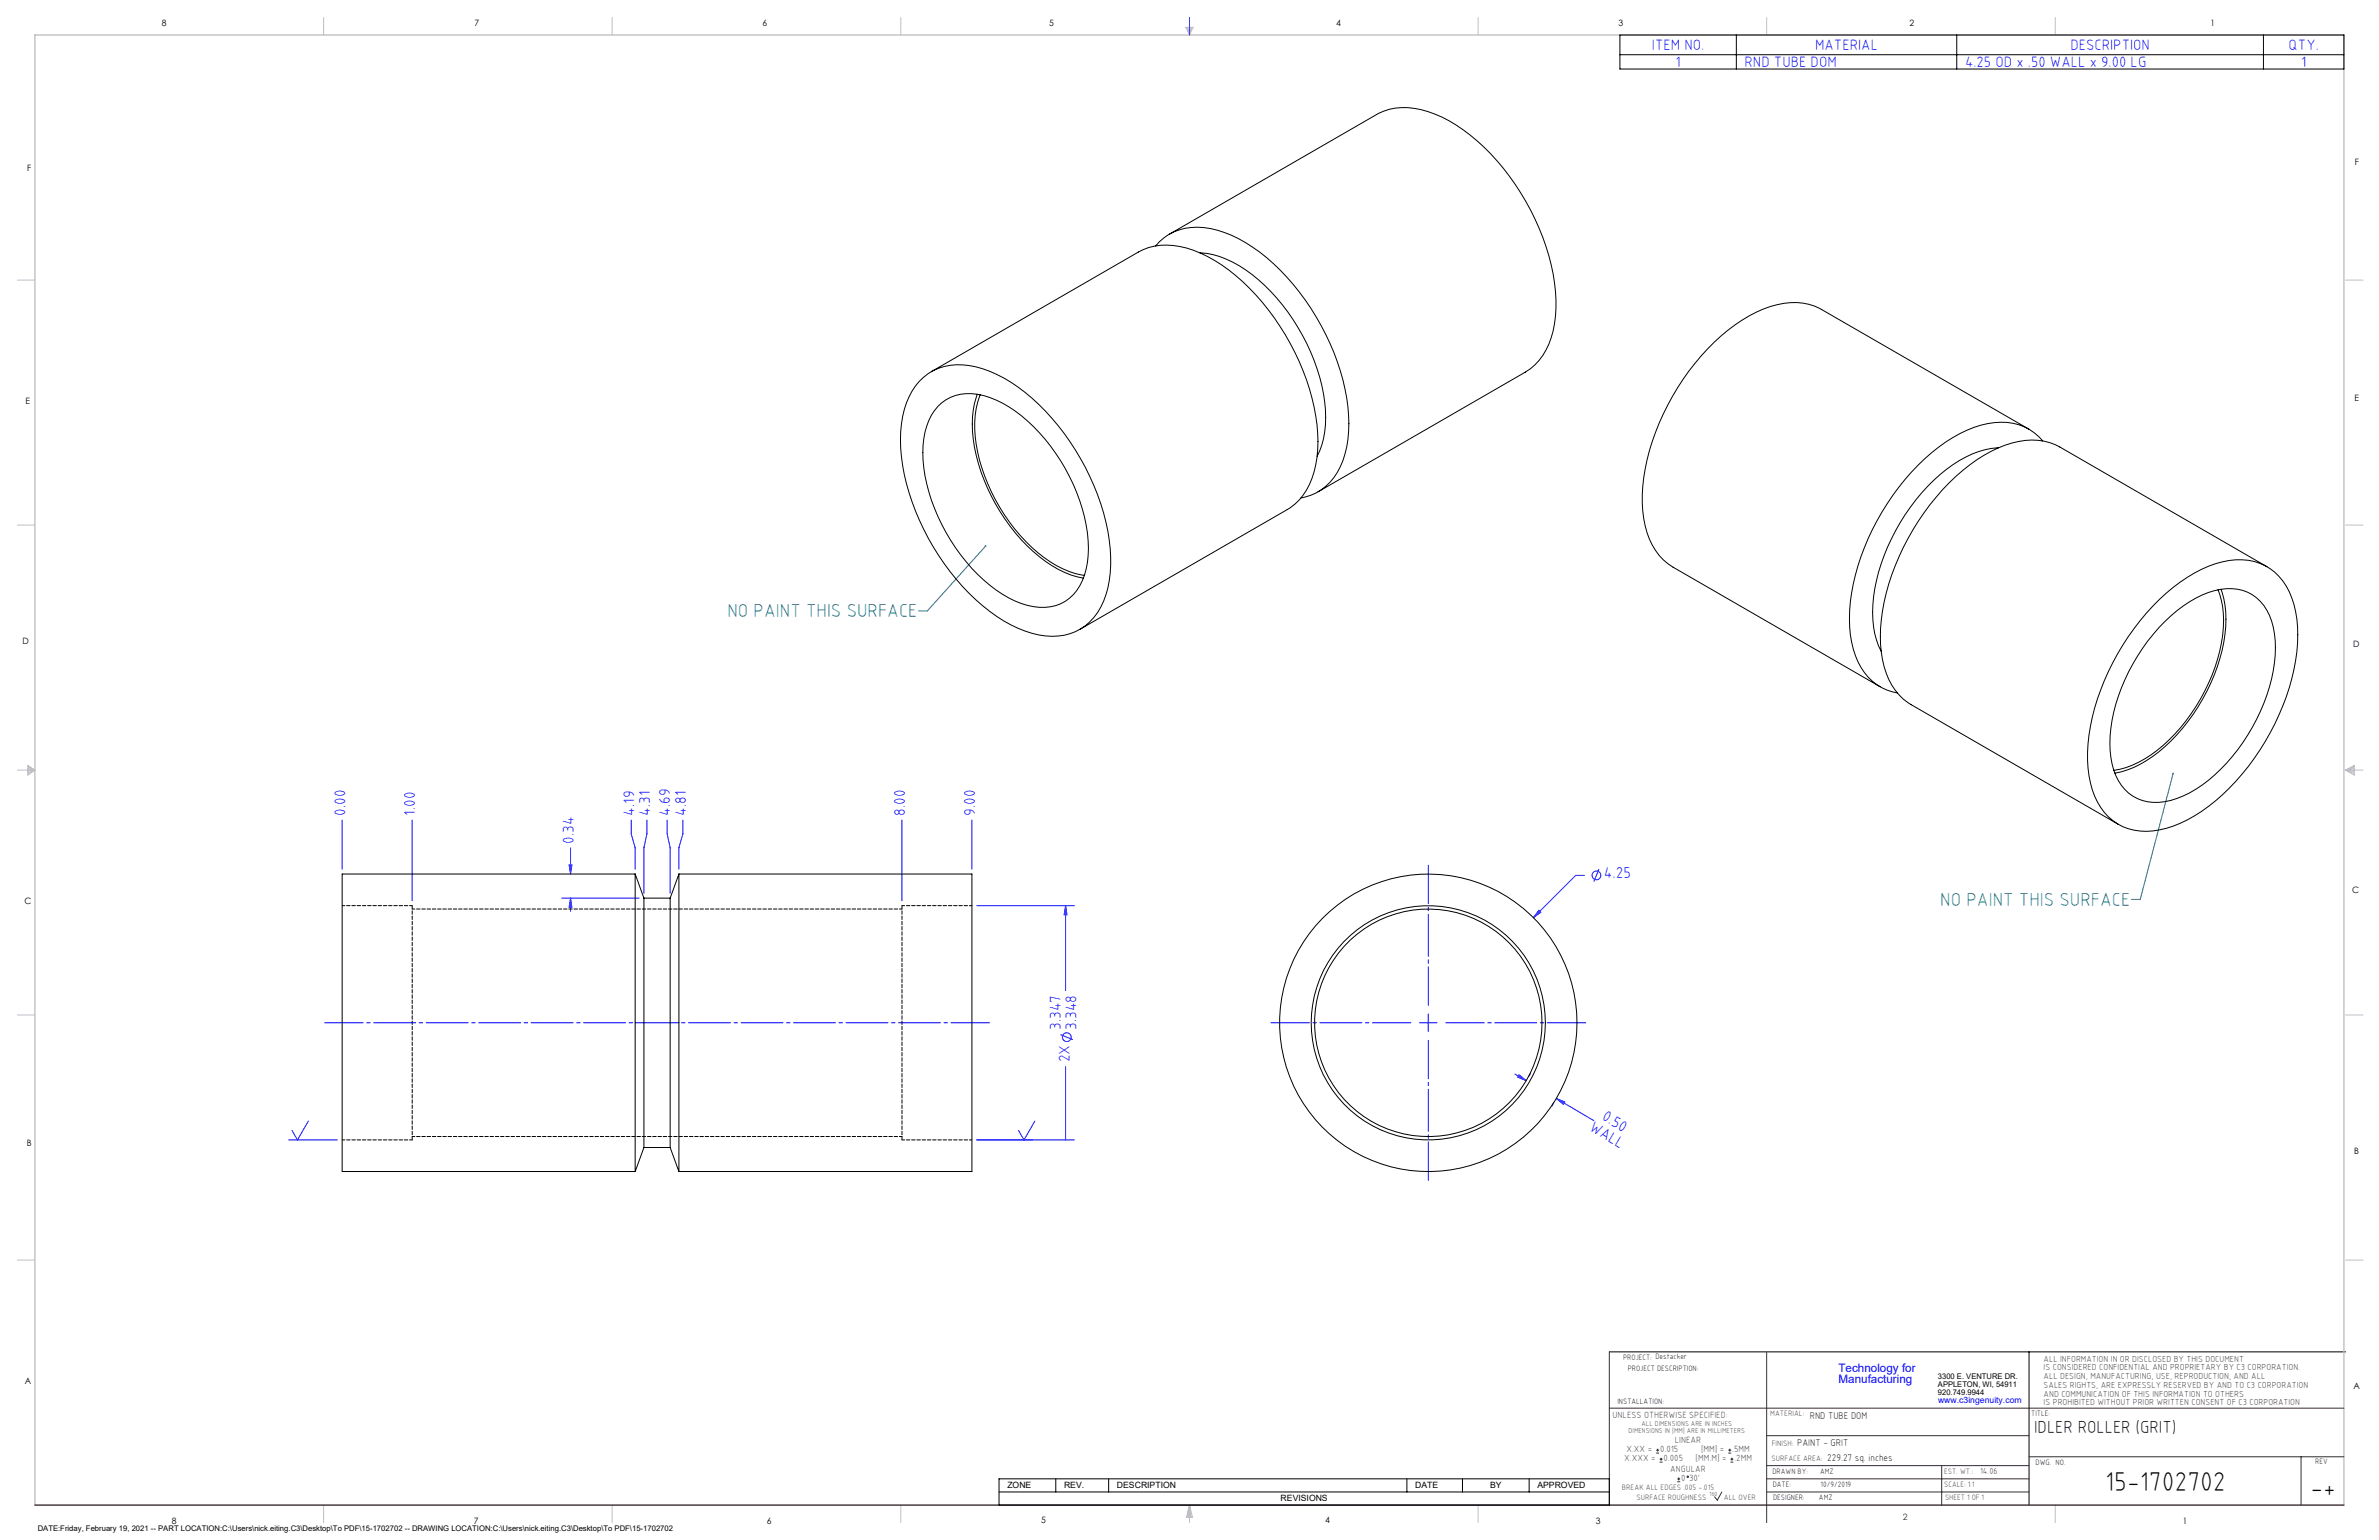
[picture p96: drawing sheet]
<svg xmlns="http://www.w3.org/2000/svg" width="864mm" height="559mm" viewBox="0 0 864 559" stroke-linecap="round" stroke-linejoin="round" font-family="sans-serif">
<defs><g id="words">
<g font-size="9.9">
<text x="764.2" y="541.1">15-1702702</text>
<text x="838.7" y="543.2">-+</text>
</g>
<g font-size="6.8" fill="#008080">
<text x="264.1" y="223.9">NO PAINT THIS SURFACE</text>
<text x="704.3" y="328.7">NO PAINT THIS SURFACE</text>
</g>
<text font-size="6.3" x="738.4" y="519.9">IDLER ROLLER (GRIT)</text>
<g font-size="5.7" fill="#00f">
<text x="125.4" y="296" transform="rotate(-90 125.4 296)">0.00</text>
<text x="150.8" y="296" transform="rotate(-90 150.8 296)">1.00</text>
<text x="230.3" y="296" transform="rotate(-90 230.3 296)">4.19</text>
<text x="236" y="296" transform="rotate(-90 236 296)">4.31</text>
<text x="243.3" y="296" transform="rotate(-90 243.3 296)">4.69</text>
<text x="249.1" y="296" transform="rotate(-90 249.1 296)">4.81</text>
<text x="328.6" y="296" transform="rotate(-90 328.6 296)">8.00</text>
<text x="354" y="296" transform="rotate(-90 354 296)">9.00</text>
<text x="208.3" y="306.1" transform="rotate(-90 208.3 306.1)">0.34</text>
<text x="582.2" y="318.7">4.25</text>
<text x="385.1" y="373.7" transform="rotate(-90 385.1 373.7)">3.347</text>
<text x="390.8" y="373.7" transform="rotate(-90 390.8 373.7)">3.348</text>
<text x="388.4" y="385.4" transform="rotate(-90 388.4 385.4)">2X</text>
<text x="581.2" y="406.2" transform="rotate(31 581.2 406.2)">0.50</text>
<text x="576.6" y="410" transform="rotate(31 576.6 410)">WALL</text>
</g>
<g font-size="5.4" fill="#00f">
<text x="599.7" y="18.1">ITEM NO.</text>
<text x="658.9" y="18.1">MATERIAL</text>
<text x="751.6" y="18.1">DESCRIPTION</text>
<text x="830.8" y="18.1">QTY.</text>
<text x="608.2" y="24.3">1</text>
<text x="633.3" y="24.3">RND TUBE DOM</text>
<text x="713.3" y="24.3">4.25 OD x .50 WALL x 9.00 LG</text>
<text x="835.3" y="24.3">1</text>
</g>
<g font-size="4.2" fill="#00f">
<text x="667.4" y="497.7">Technology for</text>
<text x="667.4" y="502">Manufacturing</text>
</g>
<g font-size="3.5">
<text x="657" y="514.9">RND TUBE DOM</text>
<text x="652.4" y="524.7">PAINT - GRIT</text>
<text x="663.3" y="530.1">229.27 sq. inches</text>
</g>
<g font-size="3.3" fill="#382c30">
<text x="585.4" y="514.4">UNLESS OTHERWISE SPECIFIED:</text>
<text x="590.4" y="526.8">X.XX =</text>
<text x="602.6" y="526.8">0.015</text>
<text x="608" y="523.6">LINEAR</text>
<text x="617.5" y="526.8">[MM] =</text>
<text x="628.8" y="526.8">.5MM</text>
<text x="589.6" y="530.1">X.XXX =</text>
<text x="603.9" y="530.1">0.005</text>
<text x="606.3" y="534">ANGULAR</text>
<text x="615.5" y="530.1">[MM.M] =</text>
<text x="629.6" y="530.1">.2MM</text>
<text x="610.3" y="537.3">0</text>
<text x="613.2" y="537.3">30'</text>
</g>
<g font-size="3.2">
<text x="58.8" y="9.6">8</text>
<text x="172.3" y="9.5">7</text>
<text x="276.8" y="9.5">6</text>
<text x="380.9" y="9.6">5</text>
<text x="485" y="9.5">4</text>
<text x="587.5" y="9.5">3</text>
<text x="693.1" y="9.5">2</text>
<text x="802.4" y="9.5">1</text>
<text x="854.9" y="59.8">F</text>
<text x="9.9" y="62">F</text>
<text x="9.3" y="146.5">E</text>
<text x="854.7" y="145.5">E</text>
<text x="8.2" y="233.6">D</text>
<text x="854.3" y="234.9">D</text>
<text x="8.9" y="328.1">C</text>
<text x="853.9" y="324.1">C</text>
<text x="9.7" y="415.8">B</text>
<text x="854.6" y="418.6">B</text>
<text x="9" y="502">A</text>
<text x="854.3" y="503.9">A</text>
<text x="62.3" y="552.9">8</text>
<text x="172" y="552.9">7</text>
<text x="278.3" y="552.9">6</text>
<text x="377.9" y="552.8">5</text>
<text x="481" y="552.8">4</text>
<text x="579.3" y="552.8">3</text>
<text x="792.4" y="552.8">1</text>
</g>
<g font-size="3.2" fill="#382c30">
<text x="741.9" y="494.1">ALL INFORMATION IN OR DISCLOSED BY THIS DOCUMENT</text>
<text x="741.9" y="497.3">IS CONSIDERED CONFIDENTIAL AND PROPRIETARY BY C3 CORPORATION.</text>
<text x="741.9" y="500.4">ALL DESIGN, MANUFACTURING, USE, REPRODUCTION, AND ALL</text>
<text x="741.9" y="503.6">SALES RIGHTS, ARE EXPRESSLY RESERVED BY AND TO C3 CORPORATION</text>
<text x="741.9" y="506.8">AND COMMUNICATION OF THIS INFORMATION TO OTHERS</text>
<text x="741.9" y="510">IS PROHIBITED WITHOUT PRIOR WRITTEN CONSENT OF C3 CORPORATION</text>
<text x="718.8" y="534.7">14.06</text>
<text x="690.7" y="551.6">2</text>
</g>
<text font-size="3.1" fill="#00f" x="703.5" y="509.2">www.c3ingenuity.com</text>
<g font-size="3.1">
<text x="365.7" y="540">ZONE</text>
<text x="386.3" y="540">REV.</text>
<text x="405.5" y="540">DESCRIPTION</text>
<text x="464.9" y="544.8">REVISIONS</text>
<text x="513.7" y="540">DATE</text>
<text x="540.9" y="540">BY</text>
<text x="558.1" y="540">APPROVED</text>
</g>
<g font-size="2.8">
<text x="589.2" y="493.3">PROJECT: Destacker</text>
<text x="590.9" y="497.3">PROJECT DESCRIPTION:</text>
<text x="703.5" y="500.5">3300 E. VENTURE DR.</text>
<text x="703.5" y="503.3">APPLETON, WI, 54911</text>
<text x="587.1" y="509.6">INSTALLATION:</text>
<text x="703.5" y="506.2">920.749.9944</text>
<text x="737.3" y="513.8">TITLE:</text>
<text x="738.9" y="531.5">DWG. NO.</text>
<text x="840.5" y="531.3">REV</text>
<text x="643.4" y="534.9">DRAWN BY:</text>
<text x="643.5" y="539.7">DATE:</text>
<text x="660.7" y="534.7">AMZ</text>
<text x="660.9" y="539.6">10/9/2019</text>
<text x="643.6" y="544.4">DESIGNER:</text>
<text x="660.3" y="544.3">AMZ</text>
<text x="13.7" y="555.5">DATE:Friday, February 19, 2021 -- PART LOCATION:C:\Users\nick.eiting.C3\Desktop\To PDF\15-1702702 -- DRAWING LOCATION:C:\Users\nick.eiting.C3\Desktop\To PDF\15-1702702</text>
</g>
<g font-size="2.8" fill="#382c30">
<text x="642.6" y="513.8">MATERIAL:</text>
<text x="643.2" y="524.8">FINISH:</text>
<text x="643.1" y="530.1">SURFACE AREA:</text>
<text x="705.7" y="534.7">EST. WT.:</text>
<text x="705.7" y="539.7">SCALE: 1:1</text>
<text x="588.8" y="540.5">BREAK ALL EDGES .005 -.015</text>
<text x="594" y="544.2">SURFACE ROUGHNESS</text>
<text x="625.8" y="544.2">ALL OVER</text>
<text x="706.1" y="544.4">SHEET 1 OF 1</text>
</g>
<g font-size="2.5" fill="#382c30">
<text x="591.2" y="520.1">DIMENSIONS IN [MM] ARE IN MILLIMETERS</text>
<text x="595.9" y="517.3">ALL DIMENSIONS ARE IN INCHES</text>
</g>
<text font-size="2.2" fill="#382c30" x="620.6" y="542.9">160</text>
</g></defs>
<g fill="none" stroke="#000" stroke-width=".36">
<path d="M588 12.7h262.9v12.3h-262.9zM588 19.9h262.9M630.3 12.7v12.3M710.3 12.7v12.3M821.7 12.7v12.3M584.2 490.5h267.3M736.6 490.5v55.6M362.7 536.6h221.5v9.5h-221.5zM383.3 536.6v4.8M402.4 536.6v4.8M510.7 536.6v4.8M530.9 536.6v4.8"/>
<path d="M555.1 536.6v4.8M362.7 541.4h221.5"/>
</g>
<g fill="none" stroke="#c0c0c0" stroke-width=".36">
<path d="M117.5 6.4v6.3M222.2 6.4v6.3M327 6.4v6.3M430.4 9.9h2.7l-1.3 2.8zM430.9 9.9l.9 2.8M431.2 9.9l.6 2.8M432.1 9.9l-.3 2.8M432.6 9.9l-.8 2.8M536.6 6.4v6.3M641.3 6.4v6.3M746.1 6.4v6.3M6.3 101.6h6.4"/>
<path d="M851.5 101.6h6.3M6.3 190.5h6.4M851.5 190.5h6.3M6.3 279.4h6.4M10.1 277.7l2.6 1.7-2.6 1.9zM10.1 278.2l2.6 1.2M10.1 278.8l2.6 .6M12.7 279.4l-2.6 1.2M12.7 279.4l-2.6 .5M851.5 279.4h6.3M851.5 279.4l3.1 .5M851.5 279.4l3.1 1.2"/>
<path d="M851.5 279.4l3.1-1.7v3.6zM854.6 278.8l-3.1 .6M854.6 278.2l-3.1 1.2M6.3 368.3h6.4M851.5 368.3h6.3M6.3 457.2h6.4M851.5 457.2h6.3M117.5 546.1v6.4M222.2 546.1v6.4M327 546.1v6.4M431.8 546.1v6.4M431.8 546.1l1.1 4.5h-2.2z"/>
<path d="M431.8 546.1l.6 4.5M431.8 546.1l-.9 4.5M431.8 546.1l-.4 4.5M431.8 546.1l.3 4.5M536.6 546.1v6.4M746.1 546.1v6.4"/>
</g>
<path d="M12.7 546.1v-533.4h838.2v533.4" fill="none" stroke="#c0c0c0" stroke-width=".5"/>
<g fill="none" stroke="#00f" stroke-width=".36">
<path d="M431.8 6.4v6.3M124.2 297.6v17.8M149.6 297.6v29.2M229.1 297.6v5l1.5 5v7.8M234.8 297.6v5l-1 5v16.5M242.2 297.6v5l1.1 5v16.5M247.9 297.6v5l-1.4 5v7.8M327.4 297.6v29.2M352.8 297.6v17.8M206.6 313.9h1l-.5 3.2zM207.1 307.7v9.4M575.2 317.6h-3.2l-15.4 15.4"/>
<path d="M580.4 315.4l-1.8 4.5M203.9 325.9h28.1M207.1 325.9l.5 3.3h-1zM207.1 325.9v4.8M354.6 328.6h35.4M386.8 328.6v30.8M386.8 328.6l.5 3.3h-1zM558.6 330.3l.7 .7-2.7 2zM385 375.4l4.5 1.9M515.3 371.1h6.4M518.5 367.9v6.4M386.8 387v26.6"/>
<path d="M549.9 389.7l4.1 2.4M551.4 390l2.6 2.1-3.1-1.2zM555.6 389.4l-.7 1.2M565 398.6l3 1.2-.5 .9zM565 398.6l13.6 8M104.8 413.6h17.6M111.9 406.8l-3.9 6.8-2-3.4M375.7 406.8l-4 6.8-2-3.4M390 413.6h-35.4M564.1 400.1l-.7 1.2"/>
<circle cx="579.5" cy="317.6" r="1.59"/>
<circle cx="387.2" cy="376.3" r="1.59"/>
</g>
<path d="M584.2 490.5v55.6M641.3 490.7v61.8M584.2 511h266.7M641.3 520.9h95.3M641.3 531.8h95.3M641.3 536.6h95.3M704.8 531.8v14.3M736.6 528.6h114.3M835.3 528.6v17.5M625.1 541.4l-1.7 2.9-1-1.2M641.3 541.4h95.3" fill="none" stroke="#382c30" stroke-width=".36"/>
<path d="M12.7 546.1h838.2" fill="none" stroke="#382c30" stroke-width=".5"/>
<path d="M357.8 198.2l-21.1 23.5h-3.2M788.8 280.7l-11.9 45.7h-3.2" fill="none" stroke="#008080" stroke-width=".36"/>
<path d="M359.2 371.1h-241.3M512.1 371.1h-50.8M518.5 364.8v-50.8M518.5 377.5v50.8M524.8 371.1h50.8" fill="none" stroke="#00f" stroke-width=".36" stroke-dasharray="15.2 1.3 1.3 1.3" stroke-dashoffset="1.3"/>
<path d="M788.6 280.5a.35 .35 0 0 0 .1 .5 .35 .35 0 0 0 .5-.2 .35 .35 0 0 0-.3-.4l-.1 .3 .1-.3zM357.5 197.9a.33 .33 0 0 0 0 .5 .33 .33 0 0 0 .5 0 .33 .33 0 0 0 0-.5l-.2 .3 .2-.3z" fill="#008080"/>
<g fill="#00f">
<path d="M558.6 330.3l.7 .7-2.7 2z"/>
<path d="M386.8 328.6l.5 3.3h-1z"/>
<path d="M207.1 325.9l.5 3.3h-1zM206.6 313.9h1l-.5 3.2z"/>
<path d="M551.4 390l2.6 2.1-3.1-1.2zM565 398.6l3 1.2-.5 .9z"/>
</g>
<g fill="none" stroke="#000" stroke-width=".36">
<path d="M419.5 89.3a19.9 19.9 0 0 1 20-6.4 51.7 51.7 0 0 1 25.2 15.1 88.3 88.3 0 0 1 24.6 49.6 39.3 39.3 0 0 1-3.8 23.8 18.9 18.9 0 0 1-13.2 9.3M424.5 85l75.2-43.4a23.8 23.8 0 0 1 21.2-.2 65.6 65.6 0 0 1 27.1 22.6 83.2 83.2 0 0 1 16.8 44.8 32.9 32.9 0 0 1-6.1 21.9 17.6 17.6 0 0 1-5 4.3l-75.2 43.5M435.5 91.7a35.8 35.8 0 0 1 21.3 9.8 73.3 73.3 0 0 1 24.4 47.2 32.4 32.4 0 0 1-3.1 16.9M333.7 138.4a20.3 20.3 0 0 1 20.5-5.3 53.7 53.7 0 0 1 25.3 16.1 87.5 87.5 0 0 1 23.5 49.9 37.4 37.4 0 0 1-4.6 23.2 19.6 19.6 0 0 1-21.3 8.1 51.3 51.3 0 0 1-25.3-15.1 88.3 88.3 0 0 1-24.6-49.6 39.3 39.3 0 0 1 3.9-23.8zM338.1 134.9l75.2-43.5a24.7 24.7 0 0 1 22.5 .4 70.8 70.8 0 0 1 28.8 26.6 80.6 80.6 0 0 1 13.8 41.8 31.8 31.8 0 0 1-6.8 21.3l-1.6 1.5-2.7 1.9-75.3 43.5M340.5 147.5a16.1 16.1 0 0 1 16.6-4 46.3 46.3 0 0 1 22.3 15.9 66.1 66.1 0 0 1 15.7 39.6 24.3 24.3 0 0 1-5.5 16.8 16 16 0 0 1-16.6 3.9 46 46 0 0 1-22.3-15.9 66.1 66.1 0 0 1-15.7-39.5 24.4 24.4 0 0 1 5.5-16.8zM354.8 143.1a40.1 40.1 0 0 0 .3 25 67.7 67.7 0 0 0 26.7 37.1 29.9 29.9 0 0 0 11.5 4.6M355.8 143.3a37 37 0 0 0-.2 23.6 66.2 66.2 0 0 0 25.7 37 29.9 29.9 0 0 0 12.4 4.9M736.5 155.7l-75.2-43.4a22.2 22.2 0 0 0-18.7-1.1 64.2 64.2 0 0 0-29.6 23.5 83.9 83.9 0 0 0-16.8 44.9 33.4 33.4 0 0 0 6.1 21.9 20.2 20.2 0 0 0 5 4.3l75.2 43.4M741.5 160a19.8 19.8 0 0 0-19.9-6.3 51.3 51.3 0 0 0-25.3 15.1 86.6 86.6 0 0 0-24.9 52.7 35.3 35.3 0 0 0 5.4 22.6 18.3 18.3 0 0 0 11.9 7.3M725.5 162.5a35.2 35.2 0 0 0-21.4 9.8 73 73 0 0 0-24.2 47.2 30.6 30.6 0 0 0 3 16.8M783.9 217.5a49.2 49.2 0 0 1 25.3-14.1 19.7 19.7 0 0 1 22.8 13.6 50.3 50.3 0 0 1 0 29.2 87.3 87.3 0 0 1-32.8 48.2 36.1 36.1 0 0 1-22.3 7.2 19.8 19.8 0 0 1-17.4-15 52.8 52.8 0 0 1 .9-29.7 90.8 90.8 0 0 1 23.5-39.4z"/>
<path d="M805.2 214a38.3 38.3 0 0 1-.2 25.1 66.8 66.8 0 0 1-24.2 34.8 31.8 31.8 0 0 1-13.4 5.6M806.2 213.8a40.3 40.3 0 0 1-.3 25.1 67.7 67.7 0 0 1-26.8 37.1 31.6 31.6 0 0 1-11.4 4.6M822.9 205.6l-75.2-43.4a23.1 23.1 0 0 0-19.9-.6 66.4 66.4 0 0 0-29.4 24.5 81.2 81.2 0 0 0-15.8 44.9 31.1 31.1 0 0 0 6.8 21.2l1.6 1.5 2.8 2 75.2 43.4M785.8 225.6a37.1 37.1 0 0 1 22.4-12 15.5 15.5 0 0 1 16.4 11.8 44 44 0 0 1-1.7 26.8 67 67 0 0 1-25.8 34.2 24.5 24.5 0 0 1-19.4 4.1 16.6 16.6 0 0 1-11-13.3 49.9 49.9 0 0 1 4.7-30.6 71.1 71.1 0 0 1 14.4-21zM230.6 317.1v108M230.6 317.1h-106.4v108h106.4M230.6 317.1l3.2 8.8M246.5 317.1v108M246.5 317.1h106.3v108h-106.3M246.5 317.1l-3.2 8.8M233.8 325.9v90.5M233.8 325.9h9.5"/>
<path d="M243.3 325.9v90.5M233.8 416.4l-3.2 8.7M233.8 416.4h9.5M243.3 416.4l3.2 8.7"/>
<circle cx="518.5" cy="371.1" r="41.3"/>
<circle cx="518.5" cy="371.1" r="54"/>
<circle cx="518.5" cy="371.1" r="42.5"/>
</g>
<path d="M149.6 328.6v85M327.4 328.6v85" fill="none" stroke="#000" stroke-width=".36" stroke-dasharray="1.3 .6"/>
<path d="M149.6 328.6h-25.4M327.4 329.8h-177.8M352.8 328.6h-25.4M124.2 413.6h25.4M149.6 412.4h177.8M327.4 413.6h25.4" fill="none" stroke="#000" stroke-width=".36" stroke-dasharray="1.3 .6" stroke-dashoffset=".3"/>
<g fill="none" stroke="#382c30" stroke-width=".36">
<path d="M601.2 527.3h1.1M601.2 526.2h1.1M601.7 525.7v1M602.5 530.5h1M602.5 529.5h1M603 529v1M608.9 537.7h1M608.9 536.6h1M609.4 536.1v1.1M627.4 527.3h1M627.4 526.2h1M627.9 525.7v1"/>
<path d="M628.2 530.5h1M628.2 529.5h1M628.7 529v1"/>
<circle cx="612.7" cy="535.9" r=".27"/>
</g>
<use href="#words"/>
</svg>
